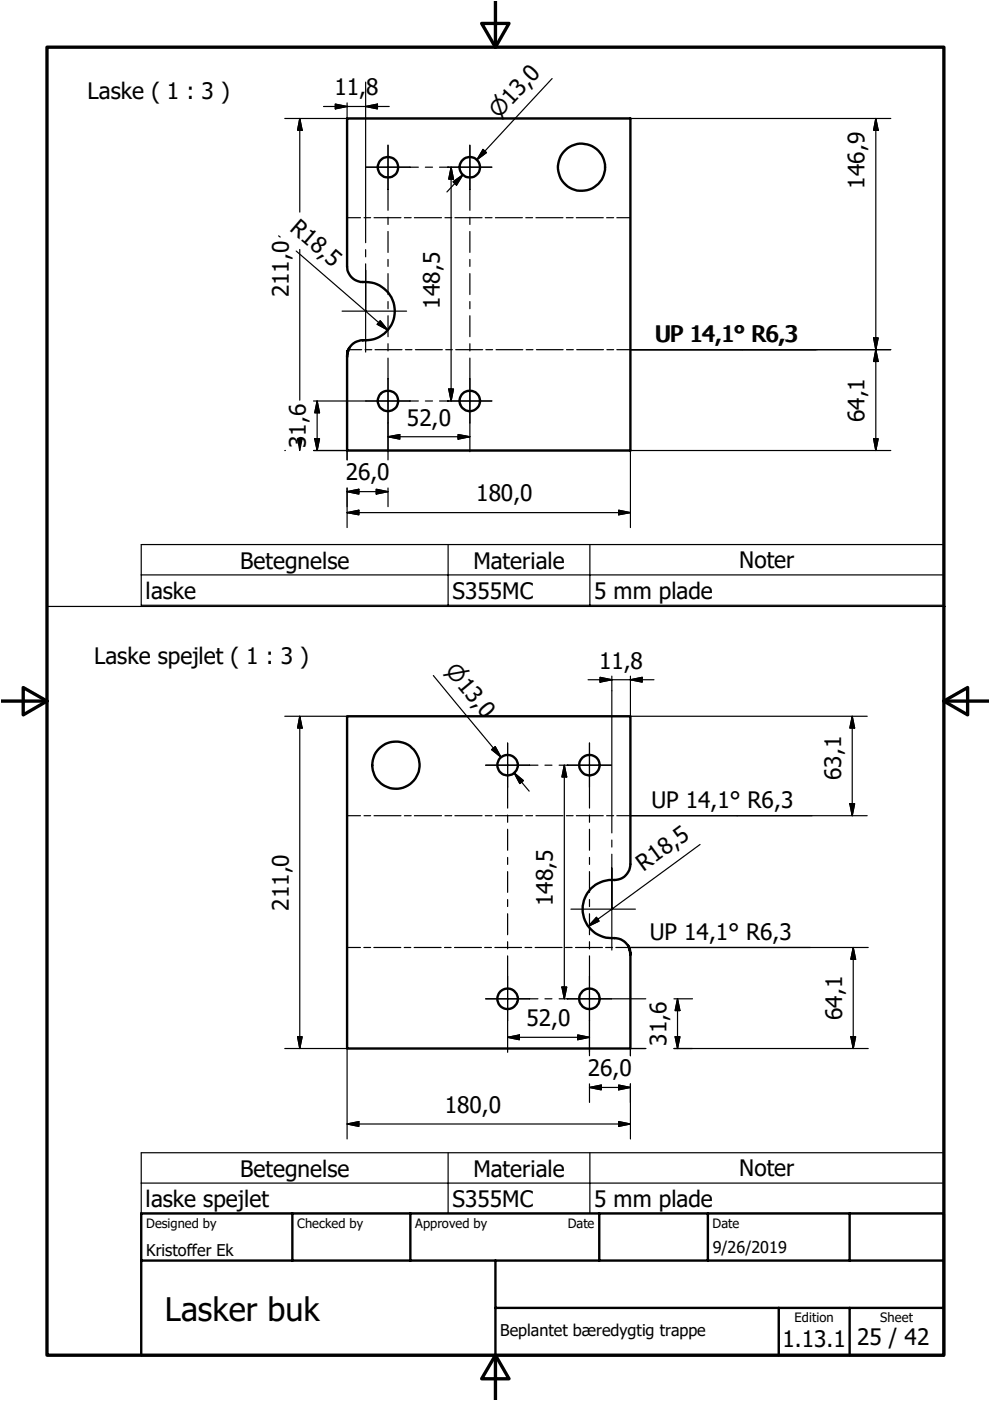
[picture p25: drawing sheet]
<svg xmlns="http://www.w3.org/2000/svg" width="210mm" height="297mm" viewBox="0 0 210 297" stroke-linecap="round" stroke-linejoin="round" font-family="sans-serif">
<defs><g id="words">
<text font-size="6.9" x="34.9" y="280.1">Lasker buk</text>
<g font-size="4.8">
<text x="18.6" y="20.9">Laske ( 1 : 3 )</text>
<text x="70.9" y="20.2">11,8</text>
<text x="183.3" y="40" transform="rotate(-90 183.3 40)">146,9</text>
<text x="61.3" y="48.7" transform="rotate(41 61.3 48.7)">R18,5</text>
<text x="61.2" y="63" transform="rotate(-90 61.2 63)">211,0</text>
<text x="93.3" y="65.4" transform="rotate(-90 93.3 65.4)">148,5</text>
<text x="138.9" y="72.5">UP 14,1° R6,3</text>
<text x="183.3" y="89.5" transform="rotate(-90 183.3 89.5)">64,1</text>
<text x="64.9" y="95" transform="rotate(-90 64.9 95)">31,6</text>
<text x="86.3" y="90.2">52,0</text>
<text x="73.3" y="101.9">26,0</text>
<text x="101" y="106.3">180,0</text>
<text x="50.9" y="120.5">Betegnelse</text>
<text x="100.4" y="120.5">Materiale</text>
<text x="156.7" y="120.5">Noter</text>
<text x="30.9" y="127">laske</text>
<text x="95.9" y="126.9">S355MC</text>
<text x="126" y="127">5 mm plade</text>
<text x="20" y="140.8">Laske spejlet ( 1 : 3 )</text>
<text x="127" y="141.7">11,8</text>
<text x="178.3" y="165.4" transform="rotate(-90 178.3 165.4)">63,1</text>
<text x="138.1" y="171.3">UP 14,1° R6,3</text>
<text x="136.5" y="184.8" transform="rotate(-36 136.5 184.8)">R18,5</text>
<text x="61.2" y="193.1" transform="rotate(-90 61.2 193.1)">211,0</text>
<text x="117.2" y="192.2" transform="rotate(-90 117.2 192.2)">148,5</text>
<text x="137.8" y="199.2">UP 14,1° R6,3</text>
<text x="111.6" y="217.6">52,0</text>
<text x="141.3" y="221.7" transform="rotate(-90 141.3 221.7)">31,6</text>
<text x="178.5" y="216.3" transform="rotate(-90 178.5 216.3)">64,1</text>
<text x="124.6" y="228.2">26,0</text>
<text x="94.3" y="235.9">180,0</text>
<text x="50.9" y="249.5">Betegnelse</text>
<text x="100.4" y="249.5">Materiale</text>
<text x="156.7" y="249.4">Noter</text>
<text x="30.9" y="255.9">laske spejlet</text>
<text x="95.9" y="255.8">S355MC</text>
<text x="126" y="255.9">5 mm plade</text>
<text x="165.9" y="285.6">1.13.1</text>
<text x="181.7" y="285.3">25 / 42</text>
</g>
<g font-size="4.6">
<text x="105.8" y="25.3" transform="rotate(-47 105.8 25.3)">⌀13,0</text>
<text x="94.2" y="142.3" transform="rotate(50 94.2 142.3)">⌀13,0</text>
</g>
<g font-size="3.4">
<text x="31" y="266.2">Kristoffer Ek</text>
<text x="151.1" y="265.7">9/26/2019</text>
<text x="106.1" y="283.3">Beplantet bæredygtig trappe</text>
</g>
<g font-size="2.7">
<text x="31" y="260.4">Designed by</text>
<text x="63" y="260.4">Checked by</text>
<text x="88.1" y="260.4">Approved by</text>
<text x="120.4" y="260.3">Date</text>
<text x="151.1" y="260.3">Date</text>
<text x="168.5" y="280.4">Edition</text>
<text x="186.6" y="280.4">Sheet</text>
</g>
</g></defs>
<g fill="none" stroke="#000" stroke-width=".51">
<path d="M73.7 74.5l-.1 1.2 .2-1.2M73.7 74.5l.4-.7-.3 .7M73.7 74.5h.1M74.1 73.8a3.5 3.5 0 0 1 3.4-1.6 6.2 6.2 0 0 0 6.2-6.8 6.2 6.2 0 0 0-7.2-5.6 3.4 3.4 0 0 1-2.9-3.4v-31.3h60.1v70.4h-60.1v-19.8M133.2 200.5l.3 .7M133.2 200.5l.2 .7M133.2 200.5a3.6 3.6 0 0 0-3.5-1.6 6.2 6.2 0 0 1-6.2-6.5 6.2 6.2 0 0 1 6.8-5.8 3.4 3.4 0 0 0 3.4-3.4v-31.3h-60.1v70.4h60.1v-19.8M133.4 201.2l.3 1.3M133.4 201.2h.1M133.5 201.2l.2 1.3M29.9 257.3h170.2v30h-170.2zM62 257.3v10"/>
<path d="M87 257.3v10M127.1 257.3v10M150.1 257.3v10M180.1 257.3v10M29.9 267.3h170.2M105 277.3h95.1M105 267.3v20M165.1 277.3v10M180.1 277.3v10"/>
<circle cx="82.3" cy="35.5" r="2.17"/>
<circle cx="99.6" cy="35.5" r="2.18"/>
<circle cx="123.3" cy="35.5" r="5"/>
<circle cx="82.3" cy="85" r="2.17"/>
<circle cx="99.6" cy="85" r="2.17"/>
<circle cx="83.9" cy="162.2" r="5"/>
<circle cx="107.6" cy="162.2" r="2.17"/>
<circle cx="125" cy="162.2" r="2.17"/>
<circle cx="107.6" cy="211.8" r="2.17"/>
<circle cx="125" cy="211.8" r="2.17"/>
</g>
<g fill="none" stroke="#000" stroke-width=".25">
<path d="M77.5 17.4v34M117.1 16.7l-16 17.2 1.7-1.8M60.4 25.1h17M63.6 25.1l.5 2.5h-1zM63.6 25.1v19.9M68.6 22.6h13.9M71.1 22.1l2.5 .5-2.5 .5zM73.6 21.8v3.3M77.5 22.6l2.5-.5v1zM77.6 35.4h11.1M77.6 25.1h26.8M82.3 30.8v13.8"/>
<path d="M90.2 35.4h1.5M93.2 35.4h11.1M95.6 35.4l.6 2.6h-1.1zM95.6 35.4v49.6M96.1 38.5l2-1.4-1.3 2.2zM98.1 37.1l-3.3 3.6M99.6 30.8v13.8M102.4 31.7l.7 .7-2 1.5zM108.2 25.1h80.7M185.7 25.1l.5 2.5h-1zM185.7 25.1v70.4M59.1 50l.3 .3"/>
<path d="M62.8 53.2l19.4 16.8M63.6 52.9v32M73.6 46.2h2.8M77.2 46.2h1.4M77.5 52.9v1.6M77.5 55.9v18.7M79.3 46.2h5.7M82.3 46.1v1.5M82.3 49.1v4.4M82.3 55v1.5M82.3 58v4.5M85.7 46.2h1.5"/>
<path d="M87.9 46.2h5.7M94.3 46.2h1.5M96.4 46.2h5.8M99.6 46.1v1.5M99.6 49.1v4.4M99.6 55v1.5M99.6 58v4.5M102.9 46.2h1.4M105 46.2h5.8M111.5 46.2h1.4M113.6 46.2h5.8M120.1 46.2h1.4"/>
<path d="M122.2 46.2h5.7M128.6 46.2h1.5M130.8 46.2h2.9M72.5 66h13.7M73.8 74.1h2.9M77.4 74.1h1.4M79.5 74.1h5.7M80.6 68l1.6 2-2.2-1.2zM82.3 63.9v1.6M82.3 66.9v4.5M82.3 72.9v1.5M82.3 75.9v21.6"/>
<path d="M86 74.1h1.3M88.1 74.1h5.7M94.5 74.1h1.4M96.6 74.1h5.7M99.6 63.9v1.6M99.6 66.9v4.5M99.6 72.9v1.5M99.6 75.9v19.9M103 74.1h1.5M105.2 74.1h5.6M111.6 74.1h1.4M113.7 74.1h5.7"/>
<path d="M120.1 74.1h1.5M122.3 74.1h5.6M128.7 74.1h1.4M130.8 74.1h58.1M185.2 71.6h1l-.5 2.5zM185.7 74.1l.5 2.5h-1zM60.4 95.5h.1M66.5 95.5h122.4M66.5 85h22.2M66.7 93h1l-.5 2.5zM67.2 85l.5 2.5h-1zM67.2 85v10.5"/>
<path d="M73.6 95.5v2M82.3 92.6l2.5-.5v1zM82.3 92.6h17.3M90.2 85h1.5M93.2 85h11.1M95.1 82.5h1.1l-.6 2.5zM97.1 92.1l2.5 .5-2.5 .5zM133.7 95.5v16.4M185.2 93h1l-.5 2.5zM29.9 115.5h170.2v12.8h-170.2zM73.6 108.7l2.5-.5v.9zM73.6 104.2l2.5-.5v1z"/>
<path d="M73.6 108.7h60.1M73.6 103.5v8.4M73.6 104.2h8.7M79.8 103.7l2.5 .5-2.5 .5zM82.3 103.5v3.9M95 115.5v12.8M125.1 115.5v12.8M131.2 108.2l2.5 .5-2.5 .4zM10.2 128.6h190.3M29.9 121.9h170.2M60.4 151.9h13.2M63.6 151.9l.5 2.5h-1z"/>
<path d="M63.6 151.9v70.4M91.9 143.2l14.3 17.3-1.6-1.9M104.2 158.9l.8-.6 1.2 2.2zM107.6 157.5v13.8M124.7 144.1h14M125 157.5v13.8M127.2 143.6l2.5 .5-2.5 .5zM129.7 143.4v33.2M133.7 144.1l2.5-.5v1zM133.7 143.4v8.5h50.2M180.7 151.9l.5 2.5h-1zM180.7 151.9v21"/>
<path d="M73.6 172.9h2.8M77.2 172.9h1.4M79.3 172.9h5.7M85.7 172.9h1.5M87.9 172.9h5.7M94.3 172.9h1.5M96.4 172.9h5.8M102.9 172.9h1.4M103 162.2h11.1M105 172.9h5.8M107.6 172.8v1.5M107.6 175.8v4.5"/>
<path d="M109 163.9l2 1.6-.8 .6zM109 163.9l3.2 3.8M111.5 172.9h1.4M113.6 172.9h5.8M115.5 162.2h1.5M118.5 162.2h11.1M119.6 162.2l.6 2.5h-1.1zM119.6 162.2v49.6M120.1 172.9h1.4M122.2 172.9h5.7M125 172.8v1.5M125 175.8v4.5"/>
<path d="M128.6 172.9h1.5M129.7 178.1v1.5M130.8 172.9h53.1M148.4 179l-23.7 17.4M180.2 170.4h1l-.5 2.5zM107.6 181.8v1.5M107.6 184.8v4.4M107.6 190.7v1.5M107.6 193.7v4.5M107.6 199.7v1.5M121 192.8h13.7M125 181.8v1.5"/>
<path d="M125 184.8v4.4M125 190.7v1.5M125 193.7v4.5M125 199.7v1.5M126.5 194.5l.5 .8-2.3 1.1zM129.7 181.1v20.3M63.1 219.8h1l-.5 2.5zM73.6 200.9h2.8M77.1 200.9h1.5M79.3 200.9h5.7M85.7 200.9h1.4M87.8 200.9h5.7"/>
<path d="M94.2 200.9h1.4M96.4 200.9h5.7M102.8 200.9h1.4M103 211.8h11.1M104.9 200.9h5.7M107.6 219.9l2.5-.5v1zM107.6 202.7v20.4M107.6 219.9h17.4M111.3 200.9h1.4M113.5 200.9h5.7M115.5 211.8h1.5M118.5 211.8h18.4"/>
<path d="M119.1 209.3h1.1l-.6 2.5zM119.9 200.9h1.4M122 200.9h5.7M122.5 219.4l2.5 .5-2.5 .5zM125 202.7v21.1M128.4 200.9h1.5M130.6 200.9h53.5M142.9 211.8h3.9M143.1 219.8h1.1l-.5 2.5zM143.7 211.8l.5 2.5h-1.1zM143.7 211.8v10.5M180.4 219.8h1l-.5 2.5z"/>
<path d="M180.9 200.9l.5 2.5h-1zM180.9 200.9v21.4M60.4 222.3h13.2v19.2M73.6 238.3l2.5-.5v1zM73.6 238.3h60.1M125 230.6l2.5-.5v1zM125 229.8v3.9M125 230.6h8.7M131.2 237.8l2.5 .5-2.5 .5zM131.2 230.1l2.5 .5-2.5 .5zM133.7 229.8v11.7M136.9 222.3h-3.2v1.5"/>
<path d="M142.9 222.3h41.2M29.9 244.4h170.2v12.9h-170.2zM29.9 250.8h170.2M95 244.4v12.9M125.1 244.4v12.9"/>
</g>
<path d="M10 10h190.1v277.3h-190.1zM102.1 5h5.8l-2.9 5zM105 .3v9.7M.3 148.6h9.7M4.9 145.8l5.1 2.8-5.1 3zM200.1 148.6l5.1-2.8v5.8zM200.1 148.6h9.5M105 287.3l2.9 5h-5.8zM105 287.3v9.4" fill="none" stroke="#000" stroke-width=".71"/>
<g fill="#000" stroke="#000" stroke-width=".25">
<path d="M63.6 25.1l.5 2.5h-1zM71.1 22.1l2.5 .5-2.5 .5zM77.5 22.6l2.5-.5v1zM95.6 35.4l.6 2.6h-1.1zM96.1 38.5l2-1.4-1.3 2.2zM102.4 31.7l.7 .7-2 1.5zM185.7 25.1l.5 2.5h-1zM80.6 68l1.6 2-2.2-1.2zM185.2 71.6h1l-.5 2.5zM185.7 74.1l.5 2.5h-1zM63.1 93h1l-.5 2.5zM66.7 93h1l-.5 2.5z"/>
<path d="M67.2 85l.5 2.5h-1zM82.3 92.6l2.5-.5v1zM95.1 82.5h1.1l-.6 2.5zM97.1 92.1l2.5 .5-2.5 .5zM185.2 93h1l-.5 2.5zM73.6 108.7l2.5-.5v.9zM73.6 104.2l2.5-.5v1zM79.8 103.7l2.5 .5-2.5 .5zM131.2 108.2l2.5 .5-2.5 .4zM63.6 151.9l.5 2.5h-1zM104.2 158.9l.8-.6 1.2 2.2zM127.2 143.6l2.5 .5-2.5 .5z"/>
<path d="M133.7 144.1l2.5-.5v1zM180.7 151.9l.5 2.5h-1zM109 163.9l2 1.6-.8 .6zM119.6 162.2l.6 2.5h-1.1zM180.2 170.4h1l-.5 2.5zM126.5 194.5l.5 .8-2.3 1.1zM63.1 219.8h1l-.5 2.5zM107.6 219.9l2.5-.5v1zM119.1 209.3h1.1l-.6 2.5zM143.1 219.8h1.1l-.5 2.5zM143.7 211.8l.5 2.5h-1.1zM180.4 219.8h1l-.5 2.5z"/>
<path d="M180.9 200.9l.5 2.5h-1zM73.6 238.3l2.5-.5v1zM122.5 219.4l2.5 .5-2.5 .5zM125 230.6l2.5-.5v1zM131.2 237.8l2.5 .5-2.5 .5zM131.2 230.1l2.5 .5-2.5 .5z"/>
</g>
<use href="#words"/>
</svg>
